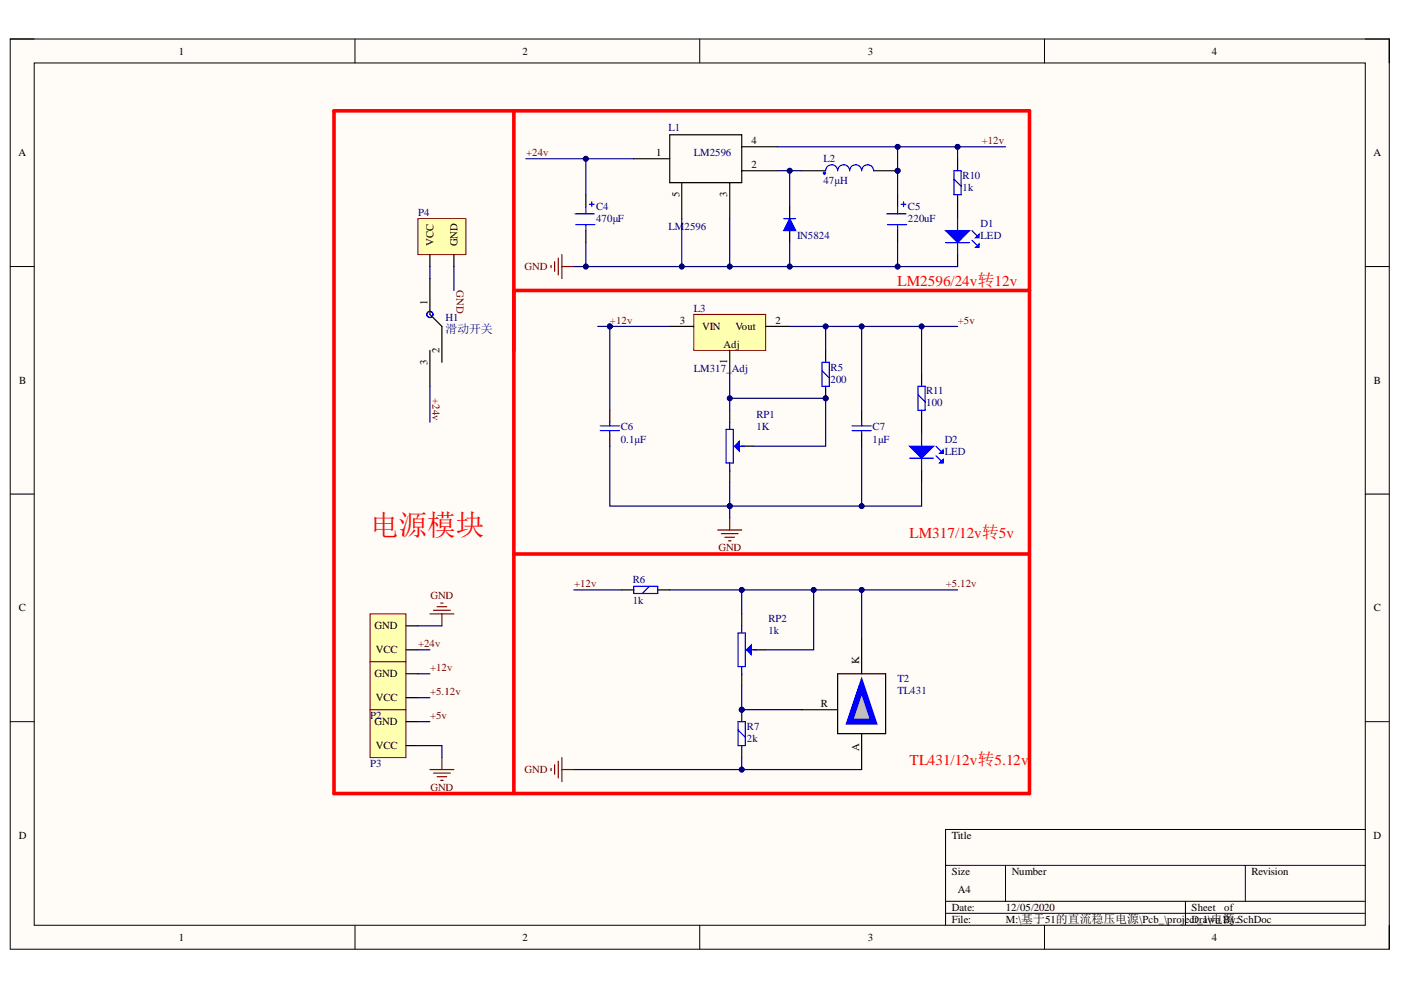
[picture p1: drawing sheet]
<svg xmlns="http://www.w3.org/2000/svg" width="297mm" height="210mm" viewBox="0 0 297 210" stroke-linecap="round" stroke-linejoin="round" font-family="sans-serif">
<defs><g id="words">
<text font-size="6.1" fill="#f00" x="78.5" y="113.5">电源模块</text>
<g font-size="3.2" fill="#f00">
<text x="190.3" y="60.7">LM2596/24v转12v</text>
<text x="192.8" y="114.1">LM317/12v转5v</text>
<text x="192.8" y="162.3">TL431/12v转5.12v</text>
</g>
<text font-size="2.5" fill="#000080" x="94.5" y="70.5">滑动开关</text>
<g font-size="2.3">
<text x="37.9" y="11.6">1</text>
<text x="110.8" y="11.6">2</text>
<text x="184" y="11.6">3</text>
<text x="257" y="11.6">4</text>
<text x="3.9" y="33.1">A</text>
<text x="139.1" y="33.1">1</text>
<text x="159.4" y="30.6">4</text>
<text x="159.4" y="35.7">2</text>
<text x="291.2" y="33.1">A</text>
<text x="144" y="41.7" transform="rotate(-90 144 41.7)">5</text>
<text x="154.2" y="41.7" transform="rotate(-90 154.2 41.7)">3</text>
<text x="91.9" y="52.2" transform="rotate(-90 91.9 52.2)">VCC</text>
<text x="97" y="52.2" transform="rotate(-90 97 52.2)">GND</text>
<text x="90.7" y="64.6" transform="rotate(-90 90.7 64.6)">1</text>
<text x="144.1" y="68.7">3</text>
<text x="148.9" y="70">VIN</text>
<text x="156" y="70">Vout</text>
<text x="164.4" y="68.7">2</text>
<text x="90.7" y="77.3" transform="rotate(-90 90.7 77.3)">3</text>
<text x="93.2" y="74.8" transform="rotate(-90 93.2 74.8)">2</text>
<text x="154.2" y="77.2" transform="rotate(-90 154.2 77.2)">1</text>
<text x="4.1" y="81.4">B</text>
<text x="291.3" y="81.4">B</text>
<text x="4" y="129.6">C</text>
<text x="291.3" y="129.6">C</text>
<text x="79.4" y="133.4">GND</text>
<text x="79.4" y="143.6">GND</text>
<text x="79.7" y="138.6">VCC</text>
<text x="182.2" y="140.8" transform="rotate(-90 182.2 140.8)">K</text>
<text x="79.7" y="148.7">VCC</text>
<text x="174.1" y="150">R</text>
<text x="79.4" y="153.8">GND</text>
<text x="79.7" y="158.8">VCC</text>
<text x="182.2" y="159.2" transform="rotate(-90 182.2 159.2)">A</text>
<text x="4" y="177.8">D</text>
<text x="201.8" y="177.8">Title</text>
<text x="291.2" y="177.8">D</text>
<text x="201.8" y="185.5">Size</text>
<text x="214.5" y="185.5">Number</text>
<text x="265.3" y="185.5">Revision</text>
<text x="203.1" y="189.3">A4</text>
<text x="201.8" y="193.1">Date:</text>
<text x="201.8" y="195.7">File:</text>
<text x="213.2" y="193.1">12/05/2020</text>
<text x="213.2" y="195.7">M:\基于51的直流稳压电源\Pcb_\project_1\电源.SchDoc</text>
<text x="252.6" y="193.1">Sheet</text>
<text x="252.6" y="195.7">Drawn By:</text>
<text x="259.6" y="193.1">of</text>
<text x="37.9" y="199.5">1</text>
<text x="110.8" y="199.5">2</text>
<text x="184" y="199.5">3</text>
<text x="257" y="199.5">4</text>
</g>
<g font-size="2.3" fill="#000080">
<text x="141.8" y="27.8">L1</text>
<text x="147.1" y="33.1">LM2596</text>
<text x="174.6" y="34.4">L2</text>
<text x="174.6" y="38.9">47μH</text>
<text x="204.1" y="37.9">R10</text>
<text x="204.1" y="40.5">1k</text>
<text x="88.6" y="45.8">P4</text>
<text x="126.4" y="44.5">C4</text>
<text x="126.4" y="47.1">470μF</text>
<text x="192.5" y="44.5">C5</text>
<text x="192.5" y="47.1">220uF</text>
<text x="141.8" y="48.8">LM2596</text>
<text x="169" y="50.8">IN5824</text>
<text x="207.9" y="48.1">D1</text>
<text x="207.9" y="50.7">LED</text>
<text x="94.5" y="68">H1</text>
<text x="147.1" y="66.2">L3</text>
<text x="147.1" y="78.8">LM317_</text>
<text x="155.2" y="78.8">Adj</text>
<text x="176.1" y="78.6">R5</text>
<text x="176.1" y="81.1">200</text>
<text x="196.4" y="83.6">R11</text>
<text x="160.4" y="88.7">RP1</text>
<text x="196.4" y="86.2">100</text>
<text x="131.6" y="91.2">C6</text>
<text x="131.6" y="93.9">0.1μF</text>
<text x="160.4" y="91.2">1K</text>
<text x="185" y="91.2">C7</text>
<text x="185" y="93.9">1μF</text>
<text x="200.3" y="93.9">D2</text>
<text x="200.3" y="96.4">LED</text>
<text x="134.1" y="123.5">R6</text>
<text x="134.1" y="128.1">1k</text>
<text x="162.9" y="131.9">RP2</text>
<text x="162.9" y="134.4">1k</text>
<text x="78.5" y="142.4">P1</text>
<text x="190.3" y="144.6">T2</text>
<text x="190.3" y="147.2">TL431</text>
<text x="78.5" y="152.5">P2</text>
<text x="158.3" y="154.8">R7</text>
<text x="158.3" y="157.3">2k</text>
<text x="78.5" y="162.6">P3</text>
</g>
<g font-size="2.3" fill="#800000">
<text x="111.6" y="33.1">+24v</text>
<text x="208.2" y="30.6">+12v</text>
<text x="111.2" y="57.3">GND</text>
<text x="96.8" y="61.6" transform="rotate(90 96.8 61.6)">GND</text>
<text x="129.3" y="68.7">+12v</text>
<text x="203.1" y="68.7">+5v</text>
<text x="91.7" y="84.5" transform="rotate(90 91.7 84.5)">+24v</text>
<text x="152.3" y="116.9">GND</text>
<text x="121.7" y="124.5">+12v</text>
<text x="200.5" y="124.5">+5.12v</text>
<text x="91.3" y="127.1">GND</text>
<text x="88.6" y="137.3">+24v</text>
<text x="91.2" y="142.4">+12v</text>
<text x="91.2" y="147.4">+5.12v</text>
<text x="91.2" y="152.5">+5v</text>
<text x="91.3" y="167.7">GND</text>
<text x="111.2" y="163.9">GND</text>
</g>
<text font-size="2.3" fill="#080d02" x="153.4" y="73.8">Adj</text>
</g></defs>
<path d="M2.2 8.3h292.4v193h-292.4z" fill-rule="evenodd" fill="#fffcf8"/>
<path d="M2.2 8.3h292.4v193h-292.4z" fill="none" stroke="#000" stroke-width=".21"/>
<path d="M7.3 13.4h282.2v182.8h-282.2z" fill-rule="evenodd" fill="#fffcf8"/>
<g fill="none" stroke="#000" stroke-width=".21">
<path d="M2.2 8.3h5.1M7.3 13.4h282.2v182.8h-282.2zM75.3 8.3v5M148.4 8.3v5M221.5 8.3v5.1M289.5 8.3h5.1v5.1M2.2 56.5h5.1M289.5 56.5h5.1M2.2 104.8h5.1M289.5 104.8h5.1M2.2 153h5.1M289.5 153h5.1"/>
<path d="M289.5 175.9h-89v20.3M75.3 196.2v5.1M148.4 196.2v5.1M200.5 183.5h89M200.5 191.1h89M200.5 193.6h89M213.2 183.5v7.6M221.5 196.2v5.1M251.3 191.1v5.1M264 183.5v7.6M294.6 196.2v5.1"/>
</g>
<path d="M190.3 41.3v2.5M190.3 48.9v2.5" fill="none" stroke="#000" stroke-width=".25"/>
<path d="M188 45.3h4.1M188.2 47.6h4M190.3 43.8v1.5M190.3 47.6v1.3M191.1 43.3h1M191.6 42.8v1" fill="none" stroke="#00f" stroke-width=".25"/>
<path d="M167.4 46.4l1.3 2.5h-2.5z" fill="#00f"/>
<path d="M121.9 45.3h4.1M122 47.6h4.1M124.2 43.8v1.5M124.2 47.6v1.3M125 43.3h1M125.5 42.8v1M166.2 46.4h2.5M167.4 46.4l1.3 2.5h-2.5z" fill="none" stroke="#00f" stroke-width=".25"/>
<path d="M124.2 41.3v2.5M124.2 48.9v2.5M167.4 43.8v2.6M167.4 48.9v2.5" fill="none" stroke="#000" stroke-width=".25"/>
<circle cx="190.3" cy="36.2" r=".51" fill="#000080"/>
<circle cx="190.3" cy="36.2" r=".51" fill="none" stroke="#000080" stroke-width=".21"/>
<path d="M170 36.2h5.1M185.2 36.2h5.1" fill="none" stroke="#000" stroke-width=".25"/>
<circle cx="190.3" cy="36.2" r=".51" fill="#000080"/>
<circle cx="190.3" cy="36.2" r=".51" fill="none" stroke="#000080" stroke-width=".21"/>
<path d="M175.1 36.2a1.27 1.27 0 0 1 1.2-1.3 1.27 1.27 0 0 1 1.3 1.3 1.27 1.27 0 0 1 1.3-1.3 1.27 1.27 0 0 1 1.2 1.3 1.27 1.27 0 0 1 1.3-1.3 1.27 1.27 0 0 1 1.3 1.3 1.27 1.27 0 0 1 1.3-1.3 1.27 1.27 0 0 1 1.2 1.3" fill="none" stroke="#00f" stroke-width=".25"/>
<circle cx="174.8" cy="36.7" r=".25" fill="#00f"/>
<circle cx="174.8" cy="36.7" r=".25" fill="none" stroke="#00f" stroke-width=".21"/>
<path d="M88.6 46.4h10.2v7.6h-10.2z" fill-rule="evenodd" fill="#ffffb0"/>
<path d="M88.6 46.4h10.2v7.6h-10.2z" fill="none" stroke="#800000" stroke-width=".21"/>
<path d="M91.2 54v2.5M96.2 54v2.5" fill="none" stroke="#000" stroke-width=".25"/>
<path d="M147.1 66.7h15.2v7.6h-15.2z" fill-rule="evenodd" fill="#ffffb0"/>
<path d="M147.1 66.7h15.2v7.6h-15.2z" fill="none" stroke="#800000" stroke-width=".21"/>
<path d="M91.2 59.1v7.6l2.5 2.5v7.6M91.2 74.3v7.6M142 69.2h5.1M154.7 74.3v5.1M162.3 69.2h5.1M129.3 87v2.5M129.3 92.1v2.5M182.7 87v2.5M182.7 92.1v2.5" fill="none" stroke="#000" stroke-width=".25"/>
<g fill="none" stroke="#00f" stroke-width=".25">
<path d="M127.3 90.3h4M127.3 91.3h4M129.3 89.5v.8M129.3 91.3v.8M180.6 90.3h4.1M180.6 91.3h4.1M182.7 89.5v.8M182.7 91.3v.8"/>
<circle cx="91.2" cy="66.7" r=".65"/>
</g>
<path d="M152.2 112.4h5.1M152.9 113.1h3.6M153.7 113.9h2M154.5 114.7h.5M154.7 109.8v2.6" fill="none" stroke="#800000" stroke-width=".25"/>
<circle cx="129.3" cy="69.2" r=".51" fill="#000080"/>
<circle cx="129.3" cy="69.2" r=".51" fill="none" stroke="#000080" stroke-width=".21"/>
<path d="M116.8 162.9v.5M117.6 162.2v2M118.4 161.4v3.5M119.1 160.6v5.1M119.1 163.2h2.6" fill="none" stroke="#800000" stroke-width=".25"/>
<path d="M70.8 23.5h147.5v144.7h-147.5zM109 23.5v144.7M109 61.6h109.3M109 117.5h109.3" fill="none" stroke="#f00" stroke-width=".76"/>
<path d="M154.7 87v2.5M154.7 99.7v2.5M157.3 94.6h2.5" fill="none" stroke="#000" stroke-width=".25"/>
<path d="M154 91h1.5v7.2h-1.5zM154.7 89.5v1.5M154.7 98.2v1.7M155.7 94.6h2.3" fill="none" stroke="#00f" stroke-width=".25"/>
<path d="M155.7 94.6l1-1v2z" fill="#00f"/>
<path d="M155.7 94.6l1-1v2zM156.5 134.2h1.5v7.1h-1.5zM157.3 132.7v1.5M158.3 137.8h2.3M157.3 141.3v1.8" fill="none" stroke="#00f" stroke-width=".25"/>
<path d="M157.3 130.2v2.5M159.8 137.8h2.5M157.3 142.9v2.5" fill="none" stroke="#000" stroke-width=".25"/>
<path d="M158.3 137.8l1-1v2z" fill="#00f"/>
<path d="M202.3 36.2h1.5v5.1h-1.5zM202.3 38l1.5 1.5M203 46.4v7.6M206.1 50.9l1 1M206.1 48.9l1 1M158.3 137.8l1-1v2z" fill="none" stroke="#00f" stroke-width=".25"/>
<path d="M203 33.7v2.5M203 41.3v5.1M203 54v2.5" fill="none" stroke="#000" stroke-width=".25"/>
<path d="M206.8 52.5l.8-.8v.8z" fill="#00f"/>
<path d="M206.8 52.5l.8-.8v.8z" fill="none" stroke="#00f" stroke-width=".25"/>
<path d="M206.8 50.4l.8-.7v.7z" fill="#00f"/>
<path d="M206.8 50.4l.8-.7v.7z" fill="none" stroke="#00f" stroke-width=".25"/>
<path d="M200.5 48.9h5.1l-2.6 2.5z" fill="#00f"/>
<path d="M200.5 48.9h5.1l-2.6 2.5zM200.5 51.4h5.1" fill="none" stroke="#00f" stroke-width=".25"/>
<circle cx="175.1" cy="84.5" r=".51" fill="#000080"/>
<circle cx="175.1" cy="84.5" r=".51" fill="none" stroke="#000080" stroke-width=".21"/>
<path d="M175.1 74.3v2.5M175.1 81.9v2.6" fill="none" stroke="#000" stroke-width=".25"/>
<circle cx="175.1" cy="84.5" r=".51" fill="#000080"/>
<circle cx="175.1" cy="84.5" r=".51" fill="none" stroke="#000080" stroke-width=".21"/>
<path d="M174.3 76.8h1.5v5.1h-1.5zM174.3 78.6l1.5 1.5M194.6 81.9h1.6v5.1h-1.6zM194.6 83.7l1.6 1.5M195.4 92.1v7.6M198.4 96.6l1.1 1.1M198.4 94.6l1.1 1" fill="none" stroke="#00f" stroke-width=".25"/>
<path d="M195.4 79.4v2.5M195.4 87v5.1M195.4 99.7v2.5" fill="none" stroke="#000" stroke-width=".25"/>
<path d="M199.2 98.2l.8-.8v.8z" fill="#00f"/>
<path d="M199.2 98.2l.8-.8v.8z" fill="none" stroke="#00f" stroke-width=".25"/>
<path d="M199.2 96.1l.8-.7v.7z" fill="#00f"/>
<path d="M199.2 96.1l.8-.7v.7z" fill="none" stroke="#00f" stroke-width=".25"/>
<path d="M192.9 94.6h5l-2.5 2.5z" fill="#00f"/>
<path d="M192.9 94.6h5l-2.5 2.5zM192.9 97.1h5M134.4 124.3h5.1v1.5h-5.1zM137.7 124.3l-1.5 1.5" fill="none" stroke="#00f" stroke-width=".25"/>
<path d="M131.8 125.1h2.6M139.5 125.1h2.5" fill="none" stroke="#000" stroke-width=".25"/>
<circle cx="157.3" cy="150.5" r=".51" fill="#000080"/>
<circle cx="157.3" cy="150.5" r=".51" fill="none" stroke="#000080" stroke-width=".21"/>
<path d="M157.3 150.5v2.5" fill="none" stroke="#000" stroke-width=".25"/>
<circle cx="157.3" cy="150.5" r=".51" fill="#000080"/>
<circle cx="157.3" cy="150.5" r=".51" fill="none" stroke="#000080" stroke-width=".21"/>
<path d="M134.4 33.7h7.6M142 28.6h15.3v10.1h-15.3zM144.5 38.7v7.7M154.7 38.7v7.7M157.3 31.1h7.6M157.3 36.2h7.6M157.3 158.1v2.5" fill="none" stroke="#000" stroke-width=".25"/>
<path d="M156.5 153h1.5v5.1h-1.5zM156.5 154.8l1.5 1.5" fill="none" stroke="#00f" stroke-width=".25"/>
<path d="M78.4 130.2h7.7v10.1h-7.7z" fill-rule="evenodd" fill="#ffffb0"/>
<path d="M78.4 130.2h7.7v10.1h-7.7z" fill="none" stroke="#800000" stroke-width=".21"/>
<path d="M86.1 137.8h2.5M86.1 132.7h2.5" fill="none" stroke="#000" stroke-width=".25"/>
<path d="M78.4 150.5h7.7v10.1h-7.7z" fill-rule="evenodd" fill="#ffffb0"/>
<path d="M78.4 150.5h7.7v10.1h-7.7z" fill="none" stroke="#800000" stroke-width=".21"/>
<path d="M86.1 158.1h2.5M86.1 153h2.5" fill="none" stroke="#000" stroke-width=".25"/>
<path d="M91.2 130.2h5M91.9 129.4h3.6M92.7 128.6h2M93.4 127.9h.5M93.7 130.2v2.5" fill="none" stroke="#800000" stroke-width=".25"/>
<path d="M78.4 140.3h7.7v10.2h-7.7z" fill-rule="evenodd" fill="#ffffb0"/>
<path d="M78.4 140.3h7.7v10.2h-7.7z" fill="none" stroke="#800000" stroke-width=".21"/>
<path d="M86.1 147.9h2.5M86.1 142.9h2.5" fill="none" stroke="#000" stroke-width=".25"/>
<path d="M91.2 163.2h5M91.9 163.9h3.6M92.7 164.7h2M93.4 165.5h.5M93.7 160.6v2.6" fill="none" stroke="#800000" stroke-width=".25"/>
<path d="M111.5 33.7h22.9M88.6 137.8h2.6M88.6 132.7h5.1M88.6 158.1h5.1v2.5M88.6 153h2.6M88.6 147.9h2.6M88.6 142.9h2.6" fill="none" stroke="#000080" stroke-width=".25"/>
<circle cx="124.2" cy="33.7" r=".51" fill="#000080"/>
<circle cx="124.2" cy="33.7" r=".51" fill="none" stroke="#000080" stroke-width=".21"/>
<path d="M144.5 46.4v10.1h-20.3v-5.1M121.7 125.1h10.1" fill="none" stroke="#000080" stroke-width=".25"/>
<circle cx="124.2" cy="56.5" r=".51" fill="#000080"/>
<circle cx="124.2" cy="56.5" r=".51" fill="none" stroke="#000080" stroke-width=".21"/>
<circle cx="144.5" cy="56.5" r=".51" fill="#000080"/>
<circle cx="144.5" cy="56.5" r=".51" fill="none" stroke="#000080" stroke-width=".21"/>
<path d="M126.7 69.2h15.3" fill="none" stroke="#000080" stroke-width=".25"/>
<circle cx="129.3" cy="69.2" r=".51" fill="#000080"/>
<circle cx="129.3" cy="69.2" r=".51" fill="none" stroke="#000080" stroke-width=".21"/>
<path d="M129.3 94.6v12.7h25.4v2.5" fill="none" stroke="#000080" stroke-width=".25"/>
<circle cx="154.7" cy="107.3" r=".51" fill="#000080"/>
<circle cx="154.7" cy="107.3" r=".51" fill="none" stroke="#000080" stroke-width=".21"/>
<path d="M142 125.1h15.3" fill="none" stroke="#000080" stroke-width=".25"/>
<circle cx="157.3" cy="125.1" r=".51" fill="#000080"/>
<circle cx="157.3" cy="125.1" r=".51" fill="none" stroke="#000080" stroke-width=".21"/>
<path d="M154.7 46.4v10.1h-10.2" fill="none" stroke="#000080" stroke-width=".25"/>
<circle cx="154.7" cy="56.5" r=".51" fill="#000080"/>
<circle cx="154.7" cy="56.5" r=".51" fill="none" stroke="#000080" stroke-width=".21"/>
<circle cx="144.5" cy="56.5" r=".51" fill="#000080"/>
<circle cx="144.5" cy="56.5" r=".51" fill="none" stroke="#000080" stroke-width=".21"/>
<path d="M182.7 94.6v12.7h-28" fill="none" stroke="#000080" stroke-width=".25"/>
<circle cx="182.7" cy="107.3" r=".51" fill="#000080"/>
<circle cx="182.7" cy="107.3" r=".51" fill="none" stroke="#000080" stroke-width=".21"/>
<circle cx="154.7" cy="107.3" r=".51" fill="#000080"/>
<circle cx="154.7" cy="107.3" r=".51" fill="none" stroke="#000080" stroke-width=".21"/>
<path d="M154.7 84.5h20.4v10.1h-15.3" fill="none" stroke="#000080" stroke-width=".25"/>
<circle cx="175.1" cy="84.5" r=".51" fill="#000080"/>
<circle cx="175.1" cy="84.5" r=".51" fill="none" stroke="#000080" stroke-width=".21"/>
<circle cx="154.7" cy="84.4" r=".51" fill="#000080"/>
<circle cx="154.7" cy="84.4" r=".51" fill="none" stroke="#000080" stroke-width=".21"/>
<path d="M167.4 51.4v5.1h-12.7" fill="none" stroke="#000080" stroke-width=".25"/>
<circle cx="167.4" cy="56.5" r=".51" fill="#000080"/>
<circle cx="167.4" cy="56.5" r=".51" fill="none" stroke="#000080" stroke-width=".21"/>
<circle cx="154.7" cy="56.5" r=".51" fill="#000080"/>
<circle cx="154.7" cy="56.5" r=".51" fill="none" stroke="#000080" stroke-width=".21"/>
<path d="M203 125.1h-45.7v5.1" fill="none" stroke="#000080" stroke-width=".25"/>
<circle cx="182.7" cy="125.1" r=".51" fill="#000080"/>
<circle cx="182.7" cy="125.1" r=".51" fill="none" stroke="#000080" stroke-width=".21"/>
<circle cx="172.5" cy="125.1" r=".51" fill="#000080"/>
<circle cx="172.5" cy="125.1" r=".51" fill="none" stroke="#000080" stroke-width=".21"/>
<circle cx="157.3" cy="125.1" r=".51" fill="#000080"/>
<circle cx="157.3" cy="125.1" r=".51" fill="none" stroke="#000080" stroke-width=".21"/>
<path d="M172.5 125.1v12.7h-10.2" fill="none" stroke="#000080" stroke-width=".25"/>
<circle cx="172.5" cy="125.1" r=".51" fill="#000080"/>
<circle cx="172.5" cy="125.1" r=".51" fill="none" stroke="#000080" stroke-width=".21"/>
<path d="M164.9 36.2h2.5v7.6" fill="none" stroke="#000080" stroke-width=".25"/>
<circle cx="167.4" cy="36.2" r=".51" fill="#000080"/>
<circle cx="167.4" cy="36.2" r=".51" fill="none" stroke="#000080" stroke-width=".21"/>
<path d="M164.9 31.1h25.4v10.2" fill="none" stroke="#000080" stroke-width=".25"/>
<circle cx="190.3" cy="31.1" r=".51" fill="#000080"/>
<circle cx="190.3" cy="31.1" r=".51" fill="none" stroke="#000080" stroke-width=".21"/>
<circle cx="190.3" cy="36.2" r=".51" fill="#000080"/>
<circle cx="190.3" cy="36.2" r=".51" fill="none" stroke="#000080" stroke-width=".21"/>
<path d="M167.4 69.2h15.3v17.8" fill="none" stroke="#000080" stroke-width=".25"/>
<circle cx="175.1" cy="69.2" r=".51" fill="#000080"/>
<circle cx="175.1" cy="69.2" r=".51" fill="none" stroke="#000080" stroke-width=".21"/>
<circle cx="182.7" cy="69.2" r=".51" fill="#000080"/>
<circle cx="182.7" cy="69.2" r=".51" fill="none" stroke="#000080" stroke-width=".21"/>
<path d="M190.3 51.4v5.1h-22.9" fill="none" stroke="#000080" stroke-width=".25"/>
<circle cx="167.4" cy="56.5" r=".51" fill="#000080"/>
<circle cx="167.4" cy="56.5" r=".51" fill="none" stroke="#000080" stroke-width=".21"/>
<circle cx="190.3" cy="56.5" r=".51" fill="#000080"/>
<circle cx="190.3" cy="56.5" r=".51" fill="none" stroke="#000080" stroke-width=".21"/>
<path d="M167.4 36.2h2.6" fill="none" stroke="#000080" stroke-width=".25"/>
<circle cx="167.4" cy="36.2" r=".51" fill="#000080"/>
<circle cx="167.4" cy="36.2" r=".51" fill="none" stroke="#000080" stroke-width=".21"/>
<path d="M195.4 102.2v5.1h-12.7" fill="none" stroke="#000080" stroke-width=".25"/>
<circle cx="182.7" cy="107.3" r=".51" fill="#000080"/>
<circle cx="182.7" cy="107.3" r=".51" fill="none" stroke="#000080" stroke-width=".21"/>
<path d="M182.7 69.2h12.7v10.2" fill="none" stroke="#000080" stroke-width=".25"/>
<circle cx="182.7" cy="69.2" r=".51" fill="#000080"/>
<circle cx="182.7" cy="69.2" r=".51" fill="none" stroke="#000080" stroke-width=".21"/>
<circle cx="195.4" cy="69.2" r=".51" fill="#000080"/>
<circle cx="195.4" cy="69.2" r=".51" fill="none" stroke="#000080" stroke-width=".21"/>
<path d="M190.3 56.5h12.7" fill="none" stroke="#000080" stroke-width=".25"/>
<circle cx="190.3" cy="56.5" r=".51" fill="#000080"/>
<circle cx="190.3" cy="56.5" r=".51" fill="none" stroke="#000080" stroke-width=".21"/>
<path d="M190.3 31.1h12.7v2.6" fill="none" stroke="#000080" stroke-width=".25"/>
<circle cx="190.3" cy="31.1" r=".51" fill="#000080"/>
<circle cx="190.3" cy="31.1" r=".51" fill="none" stroke="#000080" stroke-width=".21"/>
<circle cx="203" cy="31.1" r=".51" fill="#000080"/>
<circle cx="203" cy="31.1" r=".51" fill="none" stroke="#000080" stroke-width=".21"/>
<path d="M195.4 69.2h7.6" fill="none" stroke="#000080" stroke-width=".25"/>
<circle cx="195.4" cy="69.2" r=".51" fill="#000080"/>
<circle cx="195.4" cy="69.2" r=".51" fill="none" stroke="#000080" stroke-width=".21"/>
<path d="M203 31.1h10.2" fill="none" stroke="#000080" stroke-width=".25"/>
<circle cx="203" cy="31.1" r=".51" fill="#000080"/>
<circle cx="203" cy="31.1" r=".51" fill="none" stroke="#000080" stroke-width=".21"/>
<path d="M124.2 33.7v7.6M91.2 56.5v2.6M96.2 56.5v5.1M91.2 81.9v7.6" fill="none" stroke="#000080" stroke-width=".25"/>
<circle cx="124.2" cy="33.7" r=".51" fill="#000080"/>
<circle cx="124.2" cy="33.7" r=".51" fill="none" stroke="#000080" stroke-width=".21"/>
<path d="M129.3 69.2v17.8" fill="none" stroke="#000080" stroke-width=".25"/>
<circle cx="129.3" cy="69.2" r=".51" fill="#000080"/>
<circle cx="129.3" cy="69.2" r=".51" fill="none" stroke="#000080" stroke-width=".21"/>
<path d="M154.7 102.2v5.1" fill="none" stroke="#000080" stroke-width=".25"/>
<circle cx="154.7" cy="107.3" r=".51" fill="#000080"/>
<circle cx="154.7" cy="107.3" r=".51" fill="none" stroke="#000080" stroke-width=".21"/>
<path d="M154.7 79.4v7.6" fill="none" stroke="#000080" stroke-width=".25"/>
<circle cx="154.7" cy="84.4" r=".51" fill="#000080"/>
<circle cx="154.7" cy="84.4" r=".51" fill="none" stroke="#000080" stroke-width=".21"/>
<path d="M175.1 69.2v5.1" fill="none" stroke="#000080" stroke-width=".25"/>
<circle cx="175.1" cy="69.2" r=".51" fill="#000080"/>
<circle cx="175.1" cy="69.2" r=".51" fill="none" stroke="#000080" stroke-width=".21"/>
<path d="M116.8 56.3v.5M117.6 55.5v2M118.4 54.7v3.6M119.1 54v5.1M119.1 56.5h2.6" fill="none" stroke="#800000" stroke-width=".25"/>
<path d="M121.7 56.5h2.5" fill="none" stroke="#000080" stroke-width=".25"/>
<circle cx="124.2" cy="56.5" r=".51" fill="#000080"/>
<circle cx="124.2" cy="56.5" r=".51" fill="none" stroke="#000080" stroke-width=".21"/>
<path d="M157.3 145.4v5.1h12.7" fill="none" stroke="#000080" stroke-width=".25"/>
<circle cx="157.3" cy="150.5" r=".51" fill="#000080"/>
<circle cx="157.3" cy="150.5" r=".51" fill="none" stroke="#000080" stroke-width=".21"/>
<path d="M157.3 160.6v2.6h-35.6" fill="none" stroke="#000080" stroke-width=".25"/>
<circle cx="157.3" cy="163.2" r=".51" fill="#000080"/>
<circle cx="157.3" cy="163.2" r=".51" fill="none" stroke="#000080" stroke-width=".21"/>
<path d="M157.3 163.2h25.4" fill="none" stroke="#000080" stroke-width=".25"/>
<circle cx="157.3" cy="163.2" r=".51" fill="#000080"/>
<circle cx="157.3" cy="163.2" r=".51" fill="none" stroke="#000080" stroke-width=".21"/>
<path d="M182.7 125.1v10.1" fill="none" stroke="#000080" stroke-width=".25"/>
<circle cx="182.7" cy="125.1" r=".51" fill="#000080"/>
<circle cx="182.7" cy="125.1" r=".51" fill="none" stroke="#000080" stroke-width=".21"/>
<path d="M177.6 142.9h10.2v12.7h-10.2z" fill="none" stroke="#000" stroke-width=".25"/>
<path d="M182.7 145.4l2.5 7.6h-5.1z" fill="#c0c0c0"/>
<path d="M182.7 145.4l2.5 7.6h-5.1z" fill="none" stroke="#00f" stroke-width="1.3"/>
<path d="M182.7 135.2v7.7M170 150.5h7.6M182.7 155.6v7.6" fill="none" stroke="#000" stroke-width=".25"/>
<use href="#words"/>
</svg>
